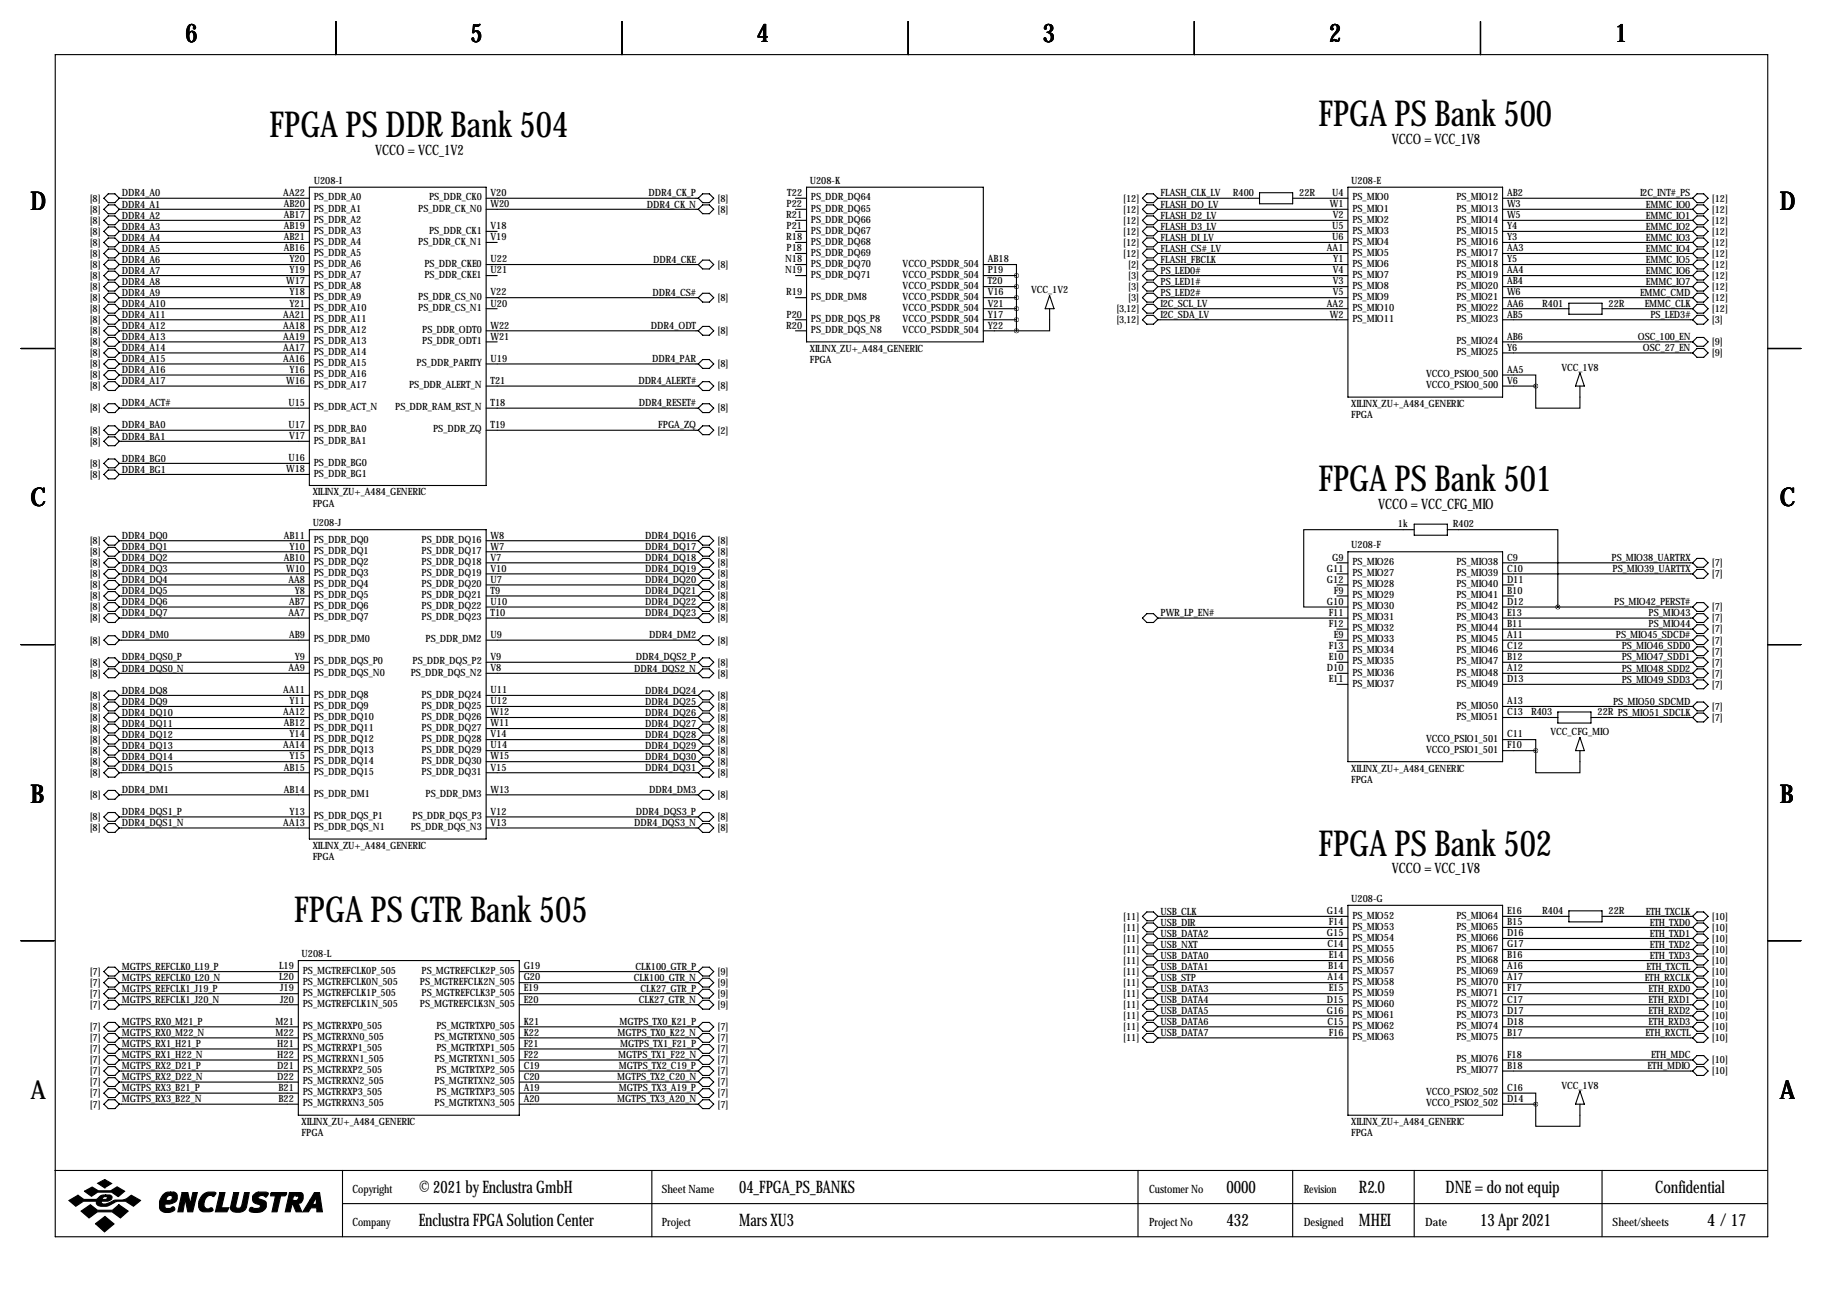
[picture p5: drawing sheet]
<svg xmlns="http://www.w3.org/2000/svg" width="419mm" height="297mm" viewBox="0 0 419 297" stroke-linecap="round" stroke-linejoin="round" font-family="sans-serif">
<defs><g id="words">
<g font-size="8.2">
<text x="303.1" y="29.1">FPGA PS Bank 500</text>
<text x="62" y="31.6">FPGA PS DDR Bank 504</text>
<text x="303.1" y="112.9">FPGA PS Bank 501</text>
<text x="303.1" y="196.7">FPGA PS Bank 502</text>
<text x="67.7" y="211.9">FPGA PS GTR Bank 505</text>
</g>
<g font-size="5.9">
<text x="42.7" y="9.8">6</text>
<text x="108.2" y="9.8">5</text>
<text x="174" y="9.8">4</text>
<text x="239.8" y="9.8">3</text>
<text x="305.6" y="9.8">2</text>
<text x="371.3" y="9.8">1</text>
<text x="7" y="48.4">D</text>
<text x="409.2" y="48.4">D</text>
<text x="7" y="116.4">C</text>
<text x="409.2" y="116.4">C</text>
<text x="7" y="184.5">B</text>
<text x="409.2" y="184.5">B</text>
<text x="7" y="252.6">A</text>
<text x="409.2" y="252.6">A</text>
</g>
<g font-size="4">
<text x="96.3" y="274.2">© 2021 by Enclustra GmbH</text>
<text x="169.9" y="274.2">04_FPGA_PS_BANKS</text>
<text x="281.9" y="274.2">0000</text>
<text x="312.4" y="274.2">R2.0</text>
<text x="332.3" y="274.2">DNE = do not equip</text>
<text x="380.5" y="274.2">Confidential</text>
<text x="96.3" y="281.8">Enclustra FPGA Solution Center</text>
<text x="169.9" y="281.8">Mars XU3</text>
<text x="281.9" y="281.8">432</text>
<text x="312.4" y="281.8">MHEI</text>
<text x="340.3" y="281.8">13 Apr 2021</text>
<text x="392.5" y="281.8">4 /17</text>
</g>
<g font-size="3.3">
<text x="86.3" y="35.7">VCCO = VCC_1V2</text>
<text x="319.9" y="33.1">VCCO = VCC_1V8</text>
<text x="316.8" y="117">VCCO = VCC_CFG_MIO</text>
<text x="319.9" y="200.8">VCCO = VCC_1V8</text>
</g>
<g font-size="2.6">
<text x="81" y="274.2">Copyright</text>
<text x="152.1" y="274.2">Sheet Name</text>
<text x="264.2" y="274.2">Customer No</text>
<text x="299.7" y="274.2">Revision</text>
<text x="81" y="281.8">Company</text>
<text x="152.1" y="281.8">Project</text>
<text x="264.2" y="281.8">Project No</text>
<text x="299.7" y="281.8">Designed</text>
<text x="327.7" y="281.8">Date</text>
<text x="370.7" y="281.8">Sheet/sheets</text>
</g>
<g font-size="2.3">
<text x="20.6" y="46.3">[8]</text>
<text x="28" y="45.2">DDR4_A0</text>
<text x="28" y="47.7">DDR4_A1</text>
<text x="65.1" y="45.1">AA22</text>
<text x="65.2" y="47.6">AB20</text>
<text x="72.1" y="46.1">PS_DDR_A0</text>
<text x="72.1" y="42.3">U208-I</text>
<text x="98.7" y="46.1">PS_DDR_CK0</text>
<text x="112.8" y="45.1">V20</text>
<text x="112.8" y="47.6">W20</text>
<text x="148.7" y="47.7">DDR4_CK_N</text>
<text x="149.1" y="45.2">DDR4_CK_P</text>
<text x="164.9" y="46.3">[8]</text>
<text x="180.8" y="47.6">P22</text>
<text x="181" y="45.1">T22</text>
<text x="186.2" y="42.3">U208-K</text>
<text x="186.4" y="46.1">PS_DDR_DQ64</text>
<text x="258.2" y="46.3">[12]</text>
<text x="266.8" y="47.7">FLASH_DO_LV</text>
<text x="266.8" y="45.2">FLASH_CLK_LV</text>
<text x="283.4" y="45.1">R400</text>
<text x="298.7" y="45.1">22R</text>
<text x="305.7" y="47.6">W1</text>
<text x="306.3" y="45.1">U4</text>
<text x="310.6" y="42.3">U208-E</text>
<text x="310.9" y="46.1">PS_MIO0</text>
<text x="334.8" y="46.1">PS_MIO12</text>
<text x="346.5" y="45.1">AB2</text>
<text x="346.5" y="47.6">W3</text>
<text x="377" y="45.2">I2C_INT#_PS</text>
<text x="378.4" y="47.7">EMMC_IO0</text>
<text x="393.5" y="46.3">[12]</text>
<text x="20.6" y="48.9">[8]</text>
<text x="20.6" y="51.4">[8]</text>
<text x="20.6" y="54">[8]</text>
<text x="28" y="50.3">DDR4_A2</text>
<text x="28" y="52.8">DDR4_A3</text>
<text x="65.2" y="50.2">AB17</text>
<text x="65.2" y="52.7">AB19</text>
<text x="72.1" y="48.6">PS_DDR_A1</text>
<text x="72.1" y="51.2">PS_DDR_A2</text>
<text x="72.1" y="53.7">PS_DDR_A3</text>
<text x="96.2" y="48.6">PS_DDR_CK_N0</text>
<text x="98.7" y="53.7">PS_DDR_CK1</text>
<text x="112.8" y="52.7">V18</text>
<text x="164.9" y="48.9">[8]</text>
<text x="180.7" y="50.2">R21</text>
<text x="180.8" y="52.7">P21</text>
<text x="186.4" y="48.6">PS_DDR_DQ65</text>
<text x="186.4" y="51.2">PS_DDR_DQ66</text>
<text x="186.4" y="53.7">PS_DDR_DQ67</text>
<text x="258.2" y="48.9">[12]</text>
<text x="258.2" y="51.4">[12]</text>
<text x="258.2" y="54">[12]</text>
<text x="266.8" y="50.3">FLASH_D2_LV</text>
<text x="266.8" y="52.8">FLASH_D3_LV</text>
<text x="306.3" y="52.7">U5</text>
<text x="306.4" y="50.2">V2</text>
<text x="310.9" y="48.6">PS_MIO1</text>
<text x="310.9" y="51.2">PS_MIO2</text>
<text x="310.9" y="53.7">PS_MIO3</text>
<text x="334.8" y="48.6">PS_MIO13</text>
<text x="334.8" y="51.2">PS_MIO14</text>
<text x="334.8" y="53.7">PS_MIO15</text>
<text x="346.5" y="50.2">W5</text>
<text x="346.5" y="52.7">Y4</text>
<text x="378.4" y="50.3">EMMC_IO1</text>
<text x="378.4" y="52.8">EMMC_IO2</text>
<text x="393.5" y="48.9">[12]</text>
<text x="393.5" y="51.4">[12]</text>
<text x="393.5" y="54">[12]</text>
<text x="20.6" y="56.5">[8]</text>
<text x="20.6" y="59">[8]</text>
<text x="28" y="55.3">DDR4_A4</text>
<text x="28" y="57.9">DDR4_A5</text>
<text x="65.2" y="55.2">AB21</text>
<text x="65.2" y="57.8">AB16</text>
<text x="72.1" y="56.3">PS_DDR_A4</text>
<text x="72.1" y="58.8">PS_DDR_A5</text>
<text x="96.2" y="56.3">PS_DDR_CK_N1</text>
<text x="112.8" y="55.2">V19</text>
<text x="180.7" y="55.2">R18</text>
<text x="180.8" y="57.8">P18</text>
<text x="186.4" y="56.3">PS_DDR_DQ68</text>
<text x="186.4" y="58.8">PS_DDR_DQ69</text>
<text x="258.2" y="56.5">[12]</text>
<text x="258.2" y="59">[12]</text>
<text x="266.8" y="55.3">FLASH_DI_LV</text>
<text x="266.8" y="57.9">FLASH_CS#_LV</text>
<text x="305.1" y="57.8">AA1</text>
<text x="306.3" y="55.2">U6</text>
<text x="310.9" y="56.3">PS_MIO4</text>
<text x="310.9" y="58.8">PS_MIO5</text>
<text x="334.8" y="56.3">PS_MIO16</text>
<text x="334.8" y="58.8">PS_MIO17</text>
<text x="346.5" y="55.2">Y3</text>
<text x="346.5" y="57.8">AA3</text>
<text x="378.4" y="55.3">EMMC_IO3</text>
<text x="378.4" y="57.9">EMMC_IO4</text>
<text x="393.5" y="56.5">[12]</text>
<text x="393.5" y="59">[12]</text>
<text x="20.6" y="61.6">[8]</text>
<text x="20.6" y="64.1">[8]</text>
<text x="28" y="60.4">DDR4_A6</text>
<text x="28" y="63">DDR4_A7</text>
<text x="28" y="65.5">DDR4_A8</text>
<text x="65.8" y="65.4">W17</text>
<text x="66.5" y="60.3">Y20</text>
<text x="66.5" y="62.9">Y19</text>
<text x="72.1" y="61.3">PS_DDR_A6</text>
<text x="72.1" y="63.9">PS_DDR_A7</text>
<text x="97.6" y="61.3">PS_DDR_CKE0</text>
<text x="97.6" y="63.9">PS_DDR_CKE1</text>
<text x="112.8" y="60.3">U22</text>
<text x="112.8" y="62.9">U21</text>
<text x="150.2" y="60.4">DDR4_CKE</text>
<text x="164.9" y="61.6">[8]</text>
<text x="180.5" y="60.3">N18</text>
<text x="180.5" y="62.9">N19</text>
<text x="186.4" y="61.3">PS_DDR_DQ70</text>
<text x="186.4" y="63.9">PS_DDR_DQ71</text>
<text x="207.5" y="61.3">VCCO_PSDDR_504</text>
<text x="207.5" y="63.9">VCCO_PSDDR_504</text>
<text x="227.1" y="60.3">AB18</text>
<text x="227.1" y="62.9">P19</text>
<text x="227.1" y="65.4">T20</text>
<text x="259.4" y="61.6">[2]</text>
<text x="259.4" y="64.1">[3]</text>
<text x="266.8" y="60.4">FLASH_FBCLK</text>
<text x="266.8" y="63">PS_LED0#</text>
<text x="266.8" y="65.5">PS_LED1#</text>
<text x="306.4" y="62.9">V4</text>
<text x="306.4" y="65.4">V3</text>
<text x="306.5" y="60.3">Y1</text>
<text x="310.9" y="61.3">PS_MIO6</text>
<text x="310.9" y="63.9">PS_MIO7</text>
<text x="334.8" y="61.3">PS_MIO18</text>
<text x="334.8" y="63.9">PS_MIO19</text>
<text x="346.5" y="60.3">Y5</text>
<text x="346.5" y="62.9">AA4</text>
<text x="346.5" y="65.4">AB4</text>
<text x="378.4" y="60.4">EMMC_IO5</text>
<text x="378.4" y="63">EMMC_IO6</text>
<text x="378.4" y="65.5">EMMC_IO7</text>
<text x="393.5" y="61.6">[12]</text>
<text x="393.5" y="64.1">[12]</text>
<text x="20.6" y="66.7">[8]</text>
<text x="20.6" y="69.2">[8]</text>
<text x="20.6" y="71.7">[8]</text>
<text x="28" y="68">DDR4_A9</text>
<text x="28" y="70.6">DDR4_A10</text>
<text x="66.5" y="67.9">Y18</text>
<text x="66.5" y="70.5">Y21</text>
<text x="72.1" y="66.4">PS_DDR_A8</text>
<text x="72.1" y="69">PS_DDR_A9</text>
<text x="72.1" y="71.5">PS_DDR_A10</text>
<text x="96.2" y="69">PS_DDR_CS_N0</text>
<text x="96.2" y="71.5">PS_DDR_CS_N1</text>
<text x="112.8" y="67.9">V22</text>
<text x="112.8" y="70.5">U20</text>
<text x="150" y="68">DDR4_CS#</text>
<text x="164.9" y="69.2">[8]</text>
<text x="180.7" y="67.9">R19</text>
<text x="186.4" y="69">PS_DDR_DM8</text>
<text x="207.5" y="66.4">VCCO_PSDDR_504</text>
<text x="207.5" y="69">VCCO_PSDDR_504</text>
<text x="207.5" y="71.5">VCCO_PSDDR_504</text>
<text x="227.1" y="67.9">V16</text>
<text x="227.1" y="70.5">V21</text>
<text x="237" y="67.4">VCC_1V2</text>
<text x="256.6" y="71.7">[3,12]</text>
<text x="259.4" y="66.7">[3]</text>
<text x="259.4" y="69.2">[3]</text>
<text x="266.8" y="68">PS_LED2#</text>
<text x="266.8" y="70.6">I2C_SCL_LV</text>
<text x="305.1" y="70.5">AA2</text>
<text x="306.4" y="67.9">V5</text>
<text x="310.9" y="66.4">PS_MIO8</text>
<text x="310.9" y="69">PS_MIO9</text>
<text x="310.9" y="71.5">PS_MIO10</text>
<text x="334.8" y="66.4">PS_MIO20</text>
<text x="334.8" y="69">PS_MIO21</text>
<text x="334.8" y="71.5">PS_MIO22</text>
<text x="346.5" y="67.9">W6</text>
<text x="346.5" y="70.5">AA6</text>
<text x="354.5" y="70.5">R401</text>
<text x="369.8" y="70.5">22R</text>
<text x="377" y="68">EMMC_CMD</text>
<text x="378.1" y="70.6">EMMC_CLK</text>
<text x="393.5" y="66.7">[12]</text>
<text x="393.5" y="69.2">[12]</text>
<text x="393.5" y="71.7">[12]</text>
<text x="20.6" y="74.3">[8]</text>
<text x="20.6" y="76.8">[8]</text>
<text x="28" y="73.1">DDR4_A11</text>
<text x="28" y="75.7">DDR4_A12</text>
<text x="65.1" y="73">AA21</text>
<text x="65.1" y="75.6">AA18</text>
<text x="72.1" y="74">PS_DDR_A11</text>
<text x="72.1" y="76.6">PS_DDR_A12</text>
<text x="97.1" y="76.6">PS_DDR_ODT0</text>
<text x="112.8" y="75.6">W22</text>
<text x="149.7" y="75.7">DDR4_ODT</text>
<text x="164.9" y="76.8">[8]</text>
<text x="180.7" y="75.6">R20</text>
<text x="180.8" y="73">P20</text>
<text x="186.4" y="74">PS_DDR_DQS_P8</text>
<text x="186.4" y="76.6">PS_DDR_DQS_N8</text>
<text x="207.5" y="74">VCCO_PSDDR_504</text>
<text x="207.5" y="76.6">VCCO_PSDDR_504</text>
<text x="227.1" y="73">Y17</text>
<text x="227.1" y="75.6">Y22</text>
<text x="256.6" y="74.3">[3,12]</text>
<text x="266.8" y="73.1">I2C_SDA_LV</text>
<text x="305.7" y="73">W2</text>
<text x="310.9" y="74">PS_MIO11</text>
<text x="334.8" y="74">PS_MIO23</text>
<text x="346.5" y="73">AB5</text>
<text x="379.4" y="73.1">PS_LED3#</text>
<text x="393.5" y="74.3">[3]</text>
<text x="20.6" y="79.4">[8]</text>
<text x="20.6" y="81.9">[8]</text>
<text x="28" y="78.2">DDR4_A13</text>
<text x="28" y="80.7">DDR4_A14</text>
<text x="28" y="83.3">DDR4_A15</text>
<text x="65.1" y="78.1">AA19</text>
<text x="65.1" y="80.6">AA17</text>
<text x="65.1" y="83.2">AA16</text>
<text x="72.1" y="79.1">PS_DDR_A13</text>
<text x="72.1" y="81.7">PS_DDR_A14</text>
<text x="97.1" y="79.1">PS_DDR_ODT1</text>
<text x="112.8" y="78.1">W21</text>
<text x="112.8" y="83.2">U19</text>
<text x="149.9" y="83.3">DDR4_PAR</text>
<text x="186.2" y="80.9">XILINX_ZU+_A484_GENERIC</text>
<text x="186.2" y="83.4">FPGA</text>
<text x="334.8" y="79.1">PS_MIO24</text>
<text x="334.8" y="81.7">PS_MIO25</text>
<text x="346.5" y="78.1">AB6</text>
<text x="346.5" y="80.6">Y6</text>
<text x="376.5" y="78.2">OSC_100_EN</text>
<text x="377.7" y="80.7">OSC_27_EN</text>
<text x="393.5" y="79.4">[9]</text>
<text x="393.5" y="81.9">[9]</text>
<text x="20.6" y="84.4">[8]</text>
<text x="20.6" y="87">[8]</text>
<text x="20.6" y="89.5">[8]</text>
<text x="28" y="85.8">DDR4_A16</text>
<text x="28" y="88.4">DDR4_A17</text>
<text x="65.8" y="88.3">W16</text>
<text x="66.5" y="85.7">Y16</text>
<text x="72.1" y="84.2">PS_DDR_A15</text>
<text x="72.1" y="86.7">PS_DDR_A16</text>
<text x="72.1" y="89.3">PS_DDR_A17</text>
<text x="94" y="89.3">PS_DDR_ALERT_N</text>
<text x="95.8" y="84.2">PS_DDR_PARITY</text>
<text x="112.8" y="88.3">T21</text>
<text x="146.8" y="88.4">DDR4_ALERT#</text>
<text x="164.9" y="84.4">[8]</text>
<text x="164.9" y="89.5">[8]</text>
<text x="327.9" y="86.7">VCCO_PSIO0_500</text>
<text x="327.9" y="89.3">VCCO_PSIO0_500</text>
<text x="346.5" y="85.7">AA5</text>
<text x="346.5" y="88.3">V6</text>
<text x="359" y="85.2">VCC_1V8</text>
<text x="20.6" y="94.6">[8]</text>
<text x="28" y="93.4">DDR4_ACT#</text>
<text x="66.3" y="93.3">U15</text>
<text x="72.1" y="94.4">PS_DDR_ACT_N</text>
<text x="90.9" y="94.4">PS_DDR_RAM_RST_N</text>
<text x="112.8" y="93.3">T18</text>
<text x="146.9" y="93.4">DDR4_RESET#</text>
<text x="164.9" y="94.6">[8]</text>
<text x="310.6" y="93.6">XILINX_ZU+_A484_GENERIC</text>
<text x="20.6" y="99.7">[8]</text>
<text x="28" y="98.5">DDR4_BA0</text>
<text x="28" y="101.1">DDR4_BA1</text>
<text x="66.3" y="98.4">U17</text>
<text x="66.4" y="101">V17</text>
<text x="72.1" y="99.4">PS_DDR_BA0</text>
<text x="72.1" y="102">PS_DDR_BA1</text>
<text x="99.6" y="99.4">PS_DDR_ZQ</text>
<text x="112.8" y="98.4">T19</text>
<text x="151.3" y="98.5">FPGA_ZQ</text>
<text x="164.9" y="99.7">[2]</text>
<text x="310.6" y="96.1">FPGA</text>
<text x="20.6" y="102.2">[8]</text>
<text x="20.6" y="107.3">[8]</text>
<text x="28" y="106.1">DDR4_BG0</text>
<text x="66.3" y="106">U16</text>
<text x="72.1" y="107.1">PS_DDR_BG0</text>
<text x="20.6" y="109.8">[8]</text>
<text x="28" y="108.7">DDR4_BG1</text>
<text x="65.8" y="108.6">W18</text>
<text x="71.9" y="113.9">XILINX_ZU+_A484_GENERIC</text>
<text x="72.1" y="109.6">PS_DDR_BG1</text>
<text x="71.9" y="116.5">FPGA</text>
<text x="20.6" y="125.1">[8]</text>
<text x="28" y="123.9">DDR4_DQ0</text>
<text x="65.2" y="123.8">AB11</text>
<text x="71.9" y="121">U208-J</text>
<text x="72.1" y="124.8">PS_DDR_DQ0</text>
<text x="96.9" y="124.8">PS_DDR_DQ16</text>
<text x="112.8" y="123.8">W8</text>
<text x="148.3" y="123.9">DDR4_DQ16</text>
<text x="164.9" y="125.1">[8]</text>
<text x="321.4" y="121.3">1k</text>
<text x="334" y="121.3">R402</text>
<text x="20.6" y="127.6">[8]</text>
<text x="20.6" y="130.2">[8]</text>
<text x="28" y="126.5">DDR4_DQ1</text>
<text x="28" y="129">DDR4_DQ2</text>
<text x="28" y="131.5">DDR4_DQ3</text>
<text x="65.2" y="128.9">AB10</text>
<text x="65.8" y="131.4">W10</text>
<text x="66.5" y="126.4">Y10</text>
<text x="72.1" y="127.4">PS_DDR_DQ1</text>
<text x="72.1" y="129.9">PS_DDR_DQ2</text>
<text x="96.9" y="127.4">PS_DDR_DQ17</text>
<text x="96.9" y="129.9">PS_DDR_DQ18</text>
<text x="112.8" y="126.4">W7</text>
<text x="112.8" y="128.9">V7</text>
<text x="112.8" y="131.4">V10</text>
<text x="148.3" y="126.5">DDR4_DQ17</text>
<text x="148.3" y="129">DDR4_DQ18</text>
<text x="148.3" y="131.5">DDR4_DQ19</text>
<text x="164.9" y="127.6">[8]</text>
<text x="164.9" y="130.2">[8]</text>
<text x="305.1" y="131.4">G11</text>
<text x="306.3" y="128.9">G9</text>
<text x="310.6" y="126.1">U208-F</text>
<text x="310.9" y="129.9">PS_MIO26</text>
<text x="334.8" y="129.9">PS_MIO38</text>
<text x="346.5" y="128.9">C9</text>
<text x="346.5" y="131.4">C10</text>
<text x="370.5" y="129">PS_MIO38_UARTRX</text>
<text x="370.7" y="131.5">PS_MIO39_UARTTX</text>
<text x="393.5" y="130.2">[7]</text>
<text x="20.6" y="132.7">[8]</text>
<text x="20.6" y="135.2">[8]</text>
<text x="20.6" y="137.8">[8]</text>
<text x="28" y="134.1">DDR4_DQ4</text>
<text x="28" y="136.6">DDR4_DQ5</text>
<text x="66.3" y="134">AA8</text>
<text x="67.8" y="136.5">Y8</text>
<text x="72.1" y="132.5">PS_DDR_DQ3</text>
<text x="72.1" y="135">PS_DDR_DQ4</text>
<text x="72.1" y="137.5">PS_DDR_DQ5</text>
<text x="96.9" y="132.5">PS_DDR_DQ19</text>
<text x="96.9" y="135">PS_DDR_DQ20</text>
<text x="96.9" y="137.5">PS_DDR_DQ21</text>
<text x="112.8" y="134">U7</text>
<text x="112.8" y="136.5">T9</text>
<text x="148.3" y="134.1">DDR4_DQ20</text>
<text x="148.3" y="136.6">DDR4_DQ21</text>
<text x="164.9" y="132.7">[8]</text>
<text x="164.9" y="135.2">[8]</text>
<text x="164.9" y="137.8">[8]</text>
<text x="305.1" y="134">G12</text>
<text x="306.6" y="136.5">F9</text>
<text x="310.9" y="132.5">PS_MIO27</text>
<text x="310.9" y="135">PS_MIO28</text>
<text x="310.9" y="137.5">PS_MIO29</text>
<text x="334.8" y="132.5">PS_MIO39</text>
<text x="334.8" y="135">PS_MIO40</text>
<text x="334.8" y="137.5">PS_MIO41</text>
<text x="346.5" y="134">D11</text>
<text x="346.5" y="136.5">B10</text>
<text x="393.5" y="132.7">[7]</text>
<text x="20.6" y="140.3">[8]</text>
<text x="20.6" y="142.9">[8]</text>
<text x="28" y="139.2">DDR4_DQ6</text>
<text x="28" y="141.7">DDR4_DQ7</text>
<text x="66.3" y="141.6">AA7</text>
<text x="66.4" y="139.1">AB7</text>
<text x="72.1" y="140.1">PS_DDR_DQ6</text>
<text x="72.1" y="142.6">PS_DDR_DQ7</text>
<text x="96.9" y="140.1">PS_DDR_DQ22</text>
<text x="96.9" y="142.6">PS_DDR_DQ23</text>
<text x="112.8" y="139.1">U10</text>
<text x="112.8" y="141.6">T10</text>
<text x="148.3" y="139.2">DDR4_DQ22</text>
<text x="148.3" y="141.7">DDR4_DQ23</text>
<text x="164.9" y="140.3">[8]</text>
<text x="164.9" y="142.9">[8]</text>
<text x="266.8" y="141.7">PWR_LP_EN#</text>
<text x="305.1" y="139.1">G10</text>
<text x="305.5" y="141.6">F11</text>
<text x="310.9" y="140.1">PS_MIO30</text>
<text x="310.9" y="142.6">PS_MIO31</text>
<text x="334.8" y="140.1">PS_MIO42</text>
<text x="334.8" y="142.6">PS_MIO43</text>
<text x="346.5" y="139.1">D12</text>
<text x="346.5" y="141.6">E13</text>
<text x="371.1" y="139.2">PS_MIO42_PERST#</text>
<text x="379" y="141.7">PS_MIO43</text>
<text x="393.5" y="140.3">[7]</text>
<text x="393.5" y="142.9">[7]</text>
<text x="20.6" y="147.9">[8]</text>
<text x="28" y="146.8">DDR4_DM0</text>
<text x="66.4" y="146.7">AB9</text>
<text x="72.1" y="147.7">PS_DDR_DM0</text>
<text x="97.8" y="147.7">PS_DDR_DM2</text>
<text x="112.8" y="146.7">U9</text>
<text x="149.3" y="146.8">DDR4_DM2</text>
<text x="164.9" y="147.9">[8]</text>
<text x="305.5" y="144.1">F12</text>
<text x="305.5" y="149.2">F13</text>
<text x="306.6" y="146.7">E9</text>
<text x="310.9" y="145.2">PS_MIO32</text>
<text x="310.9" y="147.7">PS_MIO33</text>
<text x="334.8" y="145.2">PS_MIO44</text>
<text x="334.8" y="147.7">PS_MIO45</text>
<text x="346.5" y="144.1">B11</text>
<text x="346.5" y="146.7">A11</text>
<text x="346.5" y="149.2">C12</text>
<text x="371.5" y="146.8">PS_MIO45_SDCD#</text>
<text x="372.8" y="149.3">PS_MIO46_SDD0</text>
<text x="379" y="144.2">PS_MIO44</text>
<text x="393.5" y="145.4">[7]</text>
<text x="393.5" y="147.9">[7]</text>
<text x="20.6" y="153">[8]</text>
<text x="20.6" y="155.6">[8]</text>
<text x="28" y="151.9">DDR4_DQS0_P</text>
<text x="28" y="154.4">DDR4_DQS0_N</text>
<text x="66.3" y="154.3">AA9</text>
<text x="67.8" y="151.8">Y9</text>
<text x="72.1" y="152.8">PS_DDR_DQS_P0</text>
<text x="72.1" y="155.3">PS_DDR_DQS_N0</text>
<text x="94.4" y="155.3">PS_DDR_DQS_N2</text>
<text x="94.8" y="152.8">PS_DDR_DQS_P2</text>
<text x="112.8" y="151.8">V9</text>
<text x="112.8" y="154.3">V8</text>
<text x="145.8" y="154.4">DDR4_DQS2_N</text>
<text x="146.2" y="151.9">DDR4_DQS2_P</text>
<text x="164.9" y="153">[8]</text>
<text x="164.9" y="155.6">[8]</text>
<text x="305.1" y="154.3">D10</text>
<text x="305.5" y="151.8">E10</text>
<text x="310.9" y="150.2">PS_MIO34</text>
<text x="310.9" y="152.8">PS_MIO35</text>
<text x="310.9" y="155.3">PS_MIO36</text>
<text x="334.8" y="150.2">PS_MIO46</text>
<text x="334.8" y="152.8">PS_MIO47</text>
<text x="334.8" y="155.3">PS_MIO48</text>
<text x="346.5" y="151.8">B12</text>
<text x="346.5" y="154.3">A12</text>
<text x="372.8" y="151.9">PS_MIO47_SDD1</text>
<text x="372.8" y="154.4">PS_MIO48_SDD2</text>
<text x="393.5" y="150.5">[7]</text>
<text x="393.5" y="153">[7]</text>
<text x="393.5" y="155.6">[7]</text>
<text x="20.6" y="160.6">[8]</text>
<text x="28" y="159.5">DDR4_DQ8</text>
<text x="65.1" y="159.4">AA11</text>
<text x="66.5" y="161.9">Y11</text>
<text x="72.1" y="160.4">PS_DDR_DQ8</text>
<text x="96.9" y="160.4">PS_DDR_DQ24</text>
<text x="112.8" y="159.4">U11</text>
<text x="112.8" y="161.9">U12</text>
<text x="148.3" y="159.5">DDR4_DQ24</text>
<text x="164.9" y="160.6">[8]</text>
<text x="305.5" y="156.8">E11</text>
<text x="310.9" y="157.9">PS_MIO37</text>
<text x="334.8" y="157.9">PS_MIO49</text>
<text x="346.5" y="156.8">D13</text>
<text x="346.5" y="161.9">A13</text>
<text x="372.8" y="156.9">PS_MIO49_SDD3</text>
<text x="393.5" y="158.1">[7]</text>
<text x="20.6" y="163.2">[8]</text>
<text x="20.6" y="165.7">[8]</text>
<text x="28" y="162">DDR4_DQ9</text>
<text x="28" y="164.6">DDR4_DQ10</text>
<text x="28" y="167.1">DDR4_DQ11</text>
<text x="65.1" y="164.5">AA12</text>
<text x="65.2" y="167">AB12</text>
<text x="72.1" y="162.9">PS_DDR_DQ9</text>
<text x="72.1" y="165.5">PS_DDR_DQ10</text>
<text x="96.9" y="162.9">PS_DDR_DQ25</text>
<text x="96.9" y="165.5">PS_DDR_DQ26</text>
<text x="112.8" y="164.5">W12</text>
<text x="112.8" y="167">W11</text>
<text x="148.3" y="162">DDR4_DQ25</text>
<text x="148.3" y="164.6">DDR4_DQ26</text>
<text x="148.3" y="167.1">DDR4_DQ27</text>
<text x="164.9" y="163.2">[8]</text>
<text x="164.9" y="165.7">[8]</text>
<text x="334.8" y="162.9">PS_MIO50</text>
<text x="334.8" y="165.5">PS_MIO51</text>
<text x="346.5" y="164.5">C13 R403</text>
<text x="367.3" y="164.5">22R PS_MIO51_SDCLK</text>
<text x="370.8" y="162">PS_MIO50_SDCMD</text>
<text x="393.5" y="163.2">[7]</text>
<text x="393.5" y="165.7">[7]</text>
<text x="20.6" y="168.3">[8]</text>
<text x="20.6" y="170.8">[8]</text>
<text x="20.6" y="173.3">[8]</text>
<text x="28" y="169.6">DDR4_DQ12</text>
<text x="28" y="172.2">DDR4_DQ13</text>
<text x="65.1" y="172.1">AA14</text>
<text x="66.5" y="169.5">Y14</text>
<text x="72.1" y="168">PS_DDR_DQ11</text>
<text x="72.1" y="170.6">PS_DDR_DQ12</text>
<text x="72.1" y="173.1">PS_DDR_DQ13</text>
<text x="96.9" y="168">PS_DDR_DQ27</text>
<text x="96.9" y="170.6">PS_DDR_DQ28</text>
<text x="96.9" y="173.1">PS_DDR_DQ29</text>
<text x="112.8" y="169.5">V14</text>
<text x="112.8" y="172.1">U14</text>
<text x="148.3" y="169.6">DDR4_DQ28</text>
<text x="148.3" y="172.2">DDR4_DQ29</text>
<text x="164.9" y="168.3">[8]</text>
<text x="164.9" y="170.8">[8]</text>
<text x="164.9" y="173.3">[8]</text>
<text x="327.9" y="170.6">VCCO_PSIO1_501</text>
<text x="327.9" y="173.1">VCCO_PSIO1_501</text>
<text x="346.5" y="169.5">C11</text>
<text x="346.5" y="172.1">F10</text>
<text x="356.4" y="169">VCC_CFG_MIO</text>
<text x="20.6" y="175.9">[8]</text>
<text x="20.6" y="178.4">[8]</text>
<text x="28" y="174.7">DDR4_DQ14</text>
<text x="28" y="177.3">DDR4_DQ15</text>
<text x="65.2" y="177.2">AB15</text>
<text x="66.5" y="174.6">Y15</text>
<text x="72.1" y="175.6">PS_DDR_DQ14</text>
<text x="72.1" y="178.2">PS_DDR_DQ15</text>
<text x="96.9" y="175.6">PS_DDR_DQ30</text>
<text x="96.9" y="178.2">PS_DDR_DQ31</text>
<text x="112.8" y="174.6">W15</text>
<text x="112.8" y="177.2">V15</text>
<text x="148.3" y="174.7">DDR4_DQ30</text>
<text x="148.3" y="177.3">DDR4_DQ31</text>
<text x="164.9" y="175.9">[8]</text>
<text x="164.9" y="178.4">[8]</text>
<text x="310.6" y="177.4">XILINX_ZU+_A484_GENERIC</text>
<text x="310.6" y="180">FPGA</text>
<text x="20.6" y="183.5">[8]</text>
<text x="28" y="182.3">DDR4_DM1</text>
<text x="65.2" y="182.2">AB14</text>
<text x="72.1" y="183.3">PS_DDR_DM1</text>
<text x="97.8" y="183.3">PS_DDR_DM3</text>
<text x="112.8" y="182.2">W13</text>
<text x="149.3" y="182.3">DDR4_DM3</text>
<text x="164.9" y="183.5">[8]</text>
<text x="20.6" y="188.6">[8]</text>
<text x="20.6" y="191.1">[8]</text>
<text x="28" y="187.4">DDR4_DQS1_P</text>
<text x="28" y="190">DDR4_DQS1_N</text>
<text x="65.1" y="189.9">AA13</text>
<text x="66.5" y="187.3">Y13</text>
<text x="72.1" y="188.3">PS_DDR_DQS_P1</text>
<text x="72.1" y="190.9">PS_DDR_DQS_N1</text>
<text x="94.4" y="190.9">PS_DDR_DQS_N3</text>
<text x="94.8" y="188.3">PS_DDR_DQS_P3</text>
<text x="112.8" y="187.3">V12</text>
<text x="112.8" y="189.9">V13</text>
<text x="145.8" y="190">DDR4_DQS3_N</text>
<text x="146.2" y="187.4">DDR4_DQS3_P</text>
<text x="164.9" y="188.6">[8]</text>
<text x="164.9" y="191.1">[8]</text>
<text x="71.9" y="195.2">XILINX_ZU+_A484_GENERIC</text>
<text x="71.9" y="197.7">FPGA</text>
<text x="310.6" y="207.4">U208-G</text>
<text x="258.2" y="211.4">[11]</text>
<text x="258.2" y="214">[11]</text>
<text x="266.8" y="210.3">USB_CLK</text>
<text x="266.8" y="212.8">USB_DIR</text>
<text x="266.8" y="215.4">USB_DATA2</text>
<text x="305.1" y="210.2">G14</text>
<text x="305.1" y="215.3">G15</text>
<text x="305.5" y="212.7">F14</text>
<text x="310.9" y="211.2">PS_MIO52</text>
<text x="310.9" y="213.7">PS_MIO53</text>
<text x="334.8" y="211.2">PS_MIO64</text>
<text x="334.8" y="213.7">PS_MIO65</text>
<text x="346.5" y="210.2">E16</text>
<text x="346.5" y="212.7">B15</text>
<text x="346.5" y="215.3">D16</text>
<text x="354.5" y="210.2">R404</text>
<text x="369.8" y="210.2">22R</text>
<text x="378.4" y="210.3">ETH_TXCLK</text>
<text x="379.3" y="212.8">ETH_TXD0</text>
<text x="379.3" y="215.4">ETH_TXD1</text>
<text x="393.5" y="214">[10]</text>
<text x="393.5" y="211.4">[10]</text>
<text x="69.3" y="220.1">U208-L</text>
<text x="258.2" y="216.5">[11]</text>
<text x="258.2" y="219.1">[11]</text>
<text x="258.2" y="221.6">[11]</text>
<text x="266.8" y="217.9">USB_NXT</text>
<text x="266.8" y="220.4">USB_DATA0</text>
<text x="305.2" y="217.8">C14</text>
<text x="305.5" y="220.3">E14</text>
<text x="310.9" y="216.3">PS_MIO54</text>
<text x="310.9" y="218.8">PS_MIO55</text>
<text x="310.9" y="221.4">PS_MIO56</text>
<text x="334.8" y="216.3">PS_MIO66</text>
<text x="334.8" y="218.8">PS_MIO67</text>
<text x="334.8" y="221.4">PS_MIO68</text>
<text x="346.5" y="217.8">G17</text>
<text x="346.5" y="220.3">B16</text>
<text x="379.3" y="217.9">ETH_TXD2</text>
<text x="379.3" y="220.4">ETH_TXD3</text>
<text x="393.5" y="216.5">[10]</text>
<text x="393.5" y="219.1">[10]</text>
<text x="393.5" y="221.6">[10]</text>
<text x="20.6" y="224.1">[7]</text>
<text x="20.6" y="226.7">[7]</text>
<text x="28" y="223">MGTPS_REFCLK0_L19_P</text>
<text x="28" y="225.5">MGTPS_REFCLK0_L20_N</text>
<text x="64.2" y="222.9">L19</text>
<text x="64.2" y="225.4">L20</text>
<text x="64.4" y="228">J19</text>
<text x="69.6" y="223.9">PS_MGTREFCLK0P_505</text>
<text x="69.6" y="226.4">PS_MGTREFCLK0N_505</text>
<text x="96.5" y="226.4">PS_MGTREFCLK2N_505</text>
<text x="96.9" y="223.9">PS_MGTREFCLK2P_505</text>
<text x="120.4" y="222.9">G19</text>
<text x="120.4" y="225.4">G20</text>
<text x="120.4" y="228">E19</text>
<text x="145.7" y="225.5">CLK100_GTR_N</text>
<text x="146.1" y="223">CLK100_GTR_P</text>
<text x="164.9" y="224.1">[9]</text>
<text x="164.9" y="226.7">[9]</text>
<text x="258.2" y="224.1">[11]</text>
<text x="258.2" y="226.7">[11]</text>
<text x="266.8" y="223">USB_DATA1</text>
<text x="266.8" y="225.5">USB_STP</text>
<text x="305.2" y="225.4">A14</text>
<text x="305.3" y="222.9">B14</text>
<text x="305.5" y="228">E15</text>
<text x="310.9" y="223.9">PS_MIO57</text>
<text x="310.9" y="226.4">PS_MIO58</text>
<text x="334.8" y="223.9">PS_MIO69</text>
<text x="334.8" y="226.4">PS_MIO70</text>
<text x="346.5" y="222.9">A16</text>
<text x="346.5" y="225.4">A17</text>
<text x="346.5" y="228">F17</text>
<text x="378.1" y="225.5">ETH_RXCLK</text>
<text x="378.5" y="223">ETH_TXCTL</text>
<text x="393.5" y="224.1">[10]</text>
<text x="393.5" y="226.7">[10]</text>
<text x="20.6" y="229.2">[7]</text>
<text x="20.6" y="231.8">[7]</text>
<text x="28" y="228.1">MGTPS_REFCLK1_J19_P</text>
<text x="28" y="230.6">MGTPS_REFCLK1_J20_N</text>
<text x="64.4" y="230.5">J20</text>
<text x="69.6" y="229">PS_MGTREFCLK1P_505</text>
<text x="69.6" y="231.5">PS_MGTREFCLK1N_505</text>
<text x="96.5" y="231.5">PS_MGTREFCLK3N_505</text>
<text x="96.9" y="229">PS_MGTREFCLK3P_505</text>
<text x="120.4" y="230.5">E20</text>
<text x="146.9" y="230.6">CLK27_GTR_N</text>
<text x="147.3" y="228.1">CLK27_GTR_P</text>
<text x="164.9" y="229.2">[9]</text>
<text x="164.9" y="231.8">[9]</text>
<text x="258.2" y="229.2">[11]</text>
<text x="258.2" y="231.8">[11]</text>
<text x="266.8" y="228.1">USB_DATA3</text>
<text x="266.8" y="230.6">USB_DATA4</text>
<text x="266.8" y="233.1">USB_DATA5</text>
<text x="305.1" y="230.5">D15</text>
<text x="305.1" y="233">G16</text>
<text x="310.9" y="229">PS_MIO59</text>
<text x="310.9" y="231.5">PS_MIO60</text>
<text x="334.8" y="229">PS_MIO71</text>
<text x="334.8" y="231.5">PS_MIO72</text>
<text x="346.5" y="230.5">C17</text>
<text x="346.5" y="233">D17</text>
<text x="379" y="228.1">ETH_RXD0</text>
<text x="379" y="230.6">ETH_RXD1</text>
<text x="379" y="233.1">ETH_RXD2</text>
<text x="393.5" y="229.2">[10]</text>
<text x="393.5" y="231.8">[10]</text>
<text x="20.6" y="236.8">[7]</text>
<text x="20.6" y="239.4">[7]</text>
<text x="28" y="235.7">MGTPS_RX0_M21_P</text>
<text x="28" y="238.2">MGTPS_RX0_M22_N</text>
<text x="63.3" y="235.6">M21</text>
<text x="63.3" y="238.1">M22</text>
<text x="69.6" y="236.6">PS_MGTRRXP0_505</text>
<text x="69.6" y="239.1">PS_MGTRRXN0_505</text>
<text x="99.9" y="239.1">PS_MGTRTXN0_505</text>
<text x="100.3" y="236.6">PS_MGTRTXP0_505</text>
<text x="120.4" y="235.6">K21</text>
<text x="120.4" y="238.1">K22</text>
<text x="142" y="238.2">MGTPS_TX0_K22_N</text>
<text x="142.4" y="235.7">MGTPS_TX0_K21_P</text>
<text x="164.9" y="236.8">[7]</text>
<text x="164.9" y="239.4">[7]</text>
<text x="258.2" y="234.3">[11]</text>
<text x="258.2" y="236.8">[11]</text>
<text x="258.2" y="239.4">[11]</text>
<text x="266.8" y="235.7">USB_DATA6</text>
<text x="266.8" y="238.2">USB_DATA7</text>
<text x="305.2" y="235.6">C15</text>
<text x="305.5" y="238.1">F16</text>
<text x="310.9" y="234.1">PS_MIO61</text>
<text x="310.9" y="236.6">PS_MIO62</text>
<text x="310.9" y="239.1">PS_MIO63</text>
<text x="334.8" y="234.1">PS_MIO73</text>
<text x="334.8" y="236.6">PS_MIO74</text>
<text x="334.8" y="239.1">PS_MIO75</text>
<text x="346.5" y="235.6">D18</text>
<text x="346.5" y="238.1">B17</text>
<text x="378.3" y="238.2">ETH_RXCTL</text>
<text x="379" y="235.7">ETH_RXD3</text>
<text x="393.5" y="234.3">[10]</text>
<text x="393.5" y="236.8">[10]</text>
<text x="393.5" y="239.4">[10]</text>
<text x="20.6" y="241.9">[7]</text>
<text x="20.6" y="244.5">[7]</text>
<text x="28" y="240.8">MGTPS_RX1_H21_P</text>
<text x="28" y="243.3">MGTPS_RX1_H22_N</text>
<text x="28" y="245.8">MGTPS_RX2_D21_P</text>
<text x="63.8" y="240.7">H21</text>
<text x="63.8" y="243.2">H22</text>
<text x="63.8" y="245.7">D21</text>
<text x="69.6" y="241.7">PS_MGTRRXP1_505</text>
<text x="69.6" y="244.2">PS_MGTRRXN1_505</text>
<text x="99.9" y="244.2">PS_MGTRTXN1_505</text>
<text x="100.3" y="241.7">PS_MGTRTXP1_505</text>
<text x="120.4" y="240.7">F21</text>
<text x="120.4" y="243.2">F22</text>
<text x="120.4" y="245.7">C19</text>
<text x="142.1" y="243.3">MGTPS_TX1_F22_N</text>
<text x="142.2" y="245.8">MGTPS_TX2_C19_P</text>
<text x="142.5" y="240.8">MGTPS_TX1_F21_P</text>
<text x="164.9" y="241.9">[7]</text>
<text x="164.9" y="244.5">[7]</text>
<text x="334.8" y="244.2">PS_MIO76</text>
<text x="346.5" y="243.2">F18</text>
<text x="346.5" y="245.7">B18</text>
<text x="378.8" y="245.8">ETH_MDIO</text>
<text x="379.6" y="243.3">ETH_MDC</text>
<text x="393.5" y="244.5">[10]</text>
<text x="20.6" y="247">[7]</text>
<text x="20.6" y="249.5">[7]</text>
<text x="28" y="248.4">MGTPS_RX2_D22_N</text>
<text x="28" y="250.9">MGTPS_RX3_B21_P</text>
<text x="63.8" y="248.3">D22</text>
<text x="64" y="250.8">B21</text>
<text x="69.6" y="246.8">PS_MGTRRXP2_505</text>
<text x="69.6" y="249.3">PS_MGTRRXN2_505</text>
<text x="69.6" y="251.8">PS_MGTRRXP3_505</text>
<text x="99.9" y="249.3">PS_MGTRTXN2_505</text>
<text x="100.3" y="246.8">PS_MGTRTXP2_505</text>
<text x="100.3" y="251.8">PS_MGTRTXP3_505</text>
<text x="120.4" y="248.3">C20</text>
<text x="120.4" y="250.8">A19</text>
<text x="141.9" y="248.4">MGTPS_TX2_C20_N</text>
<text x="142.2" y="250.9">MGTPS_TX3_A19_P</text>
<text x="164.9" y="247">[7]</text>
<text x="164.9" y="249.5">[7]</text>
<text x="327.9" y="251.8">VCCO_PSIO2_502</text>
<text x="334.8" y="246.8">PS_MIO77</text>
<text x="346.5" y="250.8">C16</text>
<text x="359" y="250.3">VCC_1V8</text>
<text x="393.5" y="247">[10]</text>
<text x="20.6" y="252.1">[7]</text>
<text x="20.6" y="254.6">[7]</text>
<text x="28" y="253.5">MGTPS_RX3_B22_N</text>
<text x="64" y="253.4">B22</text>
<text x="69.6" y="254.4">PS_MGTRRXN3_505</text>
<text x="99.9" y="254.4">PS_MGTRTXN3_505</text>
<text x="120.4" y="253.4">A20</text>
<text x="141.9" y="253.5">MGTPS_TX3_A20_N</text>
<text x="164.9" y="252.1">[7]</text>
<text x="164.9" y="254.6">[7]</text>
<text x="327.9" y="254.4">VCCO_PSIO2_502</text>
<text x="346.5" y="253.4">D14</text>
<text x="69.3" y="258.7">XILINX_ZU+_A484_GENERIC</text>
<text x="69.3" y="261.2">FPGA</text>
<text x="310.6" y="258.7">XILINX_ZU+_A484_GENERIC</text>
<text x="310.6" y="261.2">FPGA</text>
</g>
</g></defs>
<g fill="none" stroke="#000" stroke-width=".25">
<path d="M12.7 12.6h393.7v271.7h-393.7zM77.2 4.9v7.7M143 4.9v7.7M208.8 4.9v7.7M274.6 4.9v7.7M340.4 4.9v7.7M24.9 44.6h1.5l1 1-1 1h-1.5l-1-1zM24.9 47.1h1.5l1 1-1 1h-1.5l-1-1zM24.9 49.6h1.5l1 1.1-1 1h-1.5l-1-1zM24.9 52.2h1.5l1 1-1 1h-1.5l-1-1zM24.9 54.7h1.5l1 1-1 1.1h-1.5l-1-1.1zM24.9 57.3h1.5l1 1-1 1h-1.5l-1-1z"/>
<path d="M24.9 59.8h1.5l1 1-1 1h-1.5l-1-1zM27.4 45.6h43.7M27.4 48.1h43.7M27.4 50.7h43.7M27.4 53.2h43.7M27.4 55.7h43.7M27.4 58.3h43.7M71.1 43h40.7v68.6h-40.7zM111.8 45.6h48.7M111.8 48.1h48.7M111.8 53.2h2.5M111.8 55.7h2.5"/>
<path d="M160.5 45.6l1-1h1.6l1 1-1 1h-1.6zM160.5 48.1l1-1h1.6l1 1-1 1h-1.6zM182.9 45.6h2.5M182.9 48.1h2.5M182.9 50.7h2.5M182.9 53.2h2.5M182.9 55.7h2.5M182.9 58.3h2.5M185.4 43h40.7v35.6h-40.7zM262.6 45.6l1.1-1h1.5l1 1-1 1h-1.5zM262.6 48.1l1.1-1h1.5l1 1-1 1h-1.5zM262.6 50.7l1.1-1.1h1.5l1 1.1-1 1h-1.5z"/>
<path d="M262.6 53.2l1.1-1h1.5l1 1-1 1h-1.5zM262.6 55.7l1.1-1h1.5l1 1-1 1.1h-1.5zM262.6 58.3l1.1-1h1.5l1 1-1 1h-1.5zM266.2 45.6h23.4M266.2 48.1h43.7M266.2 50.7h43.7M266.2 53.2h43.7M266.2 55.7h43.7M266.2 58.3h43.7M289.6 44.3h7.6v2.5h-7.6zM297.2 45.6h12.7M309.9 43h35.5v48.3h-35.5z"/>
<path d="M345.4 45.6h43.7M345.4 48.1h43.7M345.4 50.7h43.7M345.4 53.2h43.7M345.4 55.7h43.7M345.4 58.3h43.7M389.1 45.6l1-1h1.6l1 1-1 1h-1.6zM389.1 48.1l1-1h1.6l1 1-1 1h-1.6zM389.1 50.7l1-1.1h1.6l1 1.1-1 1h-1.6zM389.1 53.2l1-1h1.6l1 1-1 1h-1.6zM389.1 55.7l1-1h1.6l1 1-1 1.1h-1.6zM389.1 58.3l1-1h1.6l1 1-1 1h-1.6z"/>
<path d="M24.9 62.3h1.5l1 1.1-1 1h-1.5l-1-1zM24.9 64.9h1.5l1 1-1 1h-1.5l-1-1zM24.9 67.4h1.5l1 1-1 1.1h-1.5l-1-1.1zM24.9 70h1.5l1 1-1 1h-1.5l-1-1zM24.9 72.5h1.5l1 1-1 1h-1.5l-1-1zM24.9 75h1.5l1 1.1-1 1h-1.5l-1-1zM24.9 77.6h1.5l1 1-1 1h-1.5l-1-1zM27.4 60.8h43.7M27.4 63.4h43.7M27.4 65.9h43.7M27.4 68.4h43.7M27.4 71h43.7"/>
<path d="M27.4 73.5h43.7M27.4 76.1h43.7M27.4 78.6h43.7M111.8 60.8h48.7M111.8 63.4h2.5M111.8 68.4h48.7M111.8 71h2.5M111.8 76.1h48.7M111.8 78.6h2.5M160.5 60.8l1-1h1.6l1 1-1 1h-1.6zM160.5 76.1l1-1.1h1.6l1 1.1-1 1h-1.6zM161.5 67.4h1.6l1 1-1 1.1h-1.6l-1-1.1z"/>
<path d="M182.9 60.8h2.5M182.9 63.4h2.5M182.9 68.4h2.5M182.9 73.5h2.5M182.9 76.1h2.5M226.1 60.8h7.6v2.6M226.1 63.4h7.6M226.1 65.9h7.6M226.1 68.4h7.6M226.1 71h7.6M226.1 73.5h7.6M226.1 76.1h7.6"/>
<path d="M233.7 63.4v12.7M241.3 71v5.1h-7.6M241.3 67.9l1 3.1h-2zM262.6 60.8l1.1-1h1.5l1 1-1 1h-1.5zM262.6 63.4l1.1-1.1h1.5l1 1.1-1 1h-1.5zM262.6 65.9l1.1-1h1.5l1 1-1 1h-1.5zM262.6 71l1.1-1h1.5l1 1-1 1h-1.5zM262.6 73.5l1.1-1h1.5l1 1-1 1h-1.5zM263.7 67.4h1.5l1 1-1 1.1h-1.5l-1.1-1.1zM266.2 60.8h43.7M266.2 63.4h43.7M266.2 65.9h43.7"/>
<path d="M266.2 68.4h43.7M266.2 71h43.7M266.2 73.5h43.7M345.4 60.8h43.7M345.4 63.4h43.7M345.4 65.9h43.7M345.4 68.4h43.7M345.4 71h15.3M345.4 73.5h43.7M345.4 78.6h43.7M360.7 69.7h7.6v2.5h-7.6zM368.3 71h20.8"/>
<path d="M389.1 60.8l1-1h1.6l1 1-1 1h-1.6zM389.1 63.4l1-1.1h1.6l1 1.1-1 1h-1.6zM389.1 65.9l1-1h1.6l1 1-1 1h-1.6zM389.1 68.4l1-1h1.6l1 1-1 1.1h-1.6zM389.1 71l1-1h1.6l1 1-1 1h-1.6zM389.1 73.5l1-1h1.6l1 1-1 1h-1.6zM389.1 78.6l1-1h1.6l1 1-1 1h-1.6zM4.8 80.1h7.6M24.9 80.1h1.5l1 1-1 1.1h-1.5l-1-1.1zM24.9 82.7h1.5l1 1-1 1h-1.5l-1-1zM24.9 85.2h1.5l1 1-1 1h-1.5l-1-1zM24.9 87.7h1.5l1 1.1-1 1h-1.5l-1-1z"/>
<path d="M24.9 92.8h1.5l1 1-1 1.1h-1.5l-1-1.1zM24.9 97.9h1.5l1 1-1 1h-1.5l-1-1zM27.4 81.1h43.7M27.4 83.7h43.7M27.4 86.2h43.7M27.4 88.8h43.7M27.4 93.8h43.7M27.4 98.9h43.7M111.8 83.7h48.7M111.8 88.8h48.7M111.8 93.8h48.7M111.8 98.9h48.7"/>
<path d="M160.5 83.7l1-1h1.6l1 1-1 1h-1.6zM160.5 88.8l1-1.1h1.6l1 1.1-1 1h-1.6zM160.5 93.8l1-1h1.6l1 1-1 1.1h-1.6zM160.5 98.9l1-1h1.6l1 1-1 1h-1.6zM345.4 86.2h7.7v2.6M345.4 81.1h43.7M345.4 88.8h7.7M353.1 88.8v5h10.1v-5M363.2 85.7l1 3.1h-2zM389.1 81.1l1-1h1.6l1 1-1 1.1h-1.6zM406.4 80.1h7.6M24.9 100.4h1.5l1 1.1-1 1h-1.5l-1-1z"/>
<path d="M24.9 105.5h1.5l1 1-1 1.1h-1.5l-1-1.1zM24.9 108.1h1.5l1 1-1 1h-1.5l-1-1zM27.4 101.5h43.7M27.4 106.5h43.7M27.4 109.1h43.7M23.9 129.4l1-1h1.5l1 1-1 1h-1.5zM24.9 123.3h1.5l1 1-1 1h-1.5l-1-1zM24.9 125.8h1.5l1 1.1-1 1h-1.5l-1-1zM24.9 130.9h1.5l1 1-1 1.1h-1.5l-1-1.1zM24.9 133.5h1.5l1 1-1 1h-1.5l-1-1zM24.9 136h1.5l1 1-1 1h-1.5l-1-1zM24.9 138.5h1.5l1 1.1-1 1h-1.5l-1-1z"/>
<path d="M27.4 124.3h43.7M27.4 126.9h43.7M27.4 129.4h43.7M27.4 131.9h43.7M27.4 134.5h43.7M27.4 137h43.7M27.4 139.6h43.7M71.1 121.8h40.7v71.1h-40.7zM111.8 124.3h48.7M111.8 126.9h48.7M111.8 129.4h48.7M111.8 131.9h48.7"/>
<path d="M111.8 134.5h48.7M111.8 137h48.7M111.8 139.6h48.7M160.5 124.3l1-1h1.6l1 1-1 1h-1.6zM160.5 126.9l1-1.1h1.6l1 1.1-1 1h-1.6zM160.5 129.4l1-1h1.6l1 1-1 1h-1.6zM160.5 131.9l1-1h1.6l1 1-1 1.1h-1.6zM160.5 134.5l1-1h1.6l1 1-1 1h-1.6zM160.5 137l1-1h1.6l1 1-1 1h-1.6zM160.5 139.6l1-1.1h1.6l1 1.1-1 1h-1.6zM307.3 129.4h2.6M307.3 131.9h2.6"/>
<path d="M307.3 134.5h2.6M307.3 137h2.6M309.9 126.9h35.5v48.2h-35.5zM325.1 121.8h-25.4v17.8h10.2M325.1 120.5h7.6v2.5h-7.6zM332.7 121.8h25.4v17.8M345.4 129.4h43.7M345.4 131.9h43.7M345.4 134.5h2.6M345.4 137h2.6M345.4 139.6h43.7M389.1 129.4l1-1h1.6l1 1-1 1h-1.6z"/>
<path d="M389.1 131.9l1-1h1.6l1 1-1 1.1h-1.6zM389.1 139.6l1-1.1h1.6l1 1.1-1 1h-1.6zM4.8 148.2h7.6M23.9 142.1l1-1h1.5l1 1-1 1h-1.5zM23.9 154.8l1-1h1.5l1 1-1 1h-1.5zM24.9 146.2h1.5l1 1-1 1h-1.5l-1-1zM24.9 151.2h1.5l1 1.1-1 1h-1.5l-1-1zM24.9 158.9h1.5l1 1-1 1h-1.5l-1-1zM27.4 142.1h43.7M27.4 147.2h43.7M27.4 152.3h43.7M27.4 154.8h43.7"/>
<path d="M27.4 159.9h43.7M111.8 142.1h48.7M111.8 147.2h48.7M111.8 152.3h48.7M111.8 154.8h48.7M111.8 159.9h48.7M160.5 142.1l1-1h1.6l1 1-1 1h-1.6zM160.5 152.3l1-1.1h1.6l1 1.1-1 1h-1.6zM160.5 154.8l1-1h1.6l1 1-1 1h-1.6zM160.5 159.9l1-1h1.6l1 1-1 1h-1.6zM161.5 146.2h1.6l1 1-1 1h-1.6l-1-1zM262.6 142.1l1.1-1h1.5l1 1-1 1h-1.5z"/>
<path d="M266.2 142.1h43.7M307.3 147.2h2.6M307.3 152.3h2.6M307.3 154.8h2.6M307.3 144.6h2.6M307.3 149.7h2.6M307.3 157.3h2.6M345.4 142.1h43.7M345.4 147.2h43.7M345.4 152.3h43.7M345.4 154.8h43.7M345.4 144.6h43.7"/>
<path d="M345.4 149.7h43.7M345.4 157.3h43.7M389.1 142.1l1-1h1.6l1 1-1 1h-1.6zM389.1 152.3l1-1.1h1.6l1 1.1-1 1h-1.6zM389.1 154.8l1-1h1.6l1 1-1 1h-1.6zM390.1 146.2h1.6l1 1-1 1h-1.6l-1-1zM390.1 143.6h1.6l1 1-1 1.1h-1.6l-1-1.1zM390.1 148.7h1.6l1 1-1 1h-1.6l-1-1zM390.1 156.3h1.6l1 1-1 1.1h-1.6l-1-1.1zM406.4 148.2h7.6M23.9 167.5l1-1h1.5l1 1-1 1h-1.5zM24.9 161.4h1.5l1 1-1 1h-1.5l-1-1z"/>
<path d="M24.9 163.9h1.5l1 1.1-1 1h-1.5l-1-1zM24.9 169h1.5l1 1-1 1.1h-1.5l-1-1.1zM24.9 171.6h1.5l1 1-1 1h-1.5l-1-1zM24.9 174.1h1.5l1 1-1 1h-1.5l-1-1zM24.9 176.6h1.5l1 1.1-1 1h-1.5l-1-1zM27.4 162.4h43.7M27.4 165h43.7M27.4 167.5h43.7M27.4 170h43.7M27.4 172.6h43.7M27.4 175.1h43.7M27.4 177.7h43.7"/>
<path d="M111.8 162.4h48.7M111.8 165h48.7M111.8 167.5h48.7M111.8 170h48.7M111.8 172.6h48.7M111.8 175.1h48.7M111.8 177.7h48.7M160.5 162.4l1-1h1.6l1 1-1 1h-1.6zM160.5 165l1-1.1h1.6l1 1.1-1 1h-1.6zM160.5 167.5l1-1h1.6l1 1-1 1h-1.6zM160.5 170l1-1h1.6l1 1-1 1.1h-1.6zM160.5 172.6l1-1h1.6l1 1-1 1h-1.6z"/>
<path d="M160.5 175.1l1-1h1.6l1 1-1 1h-1.6zM160.5 177.7l1-1.1h1.6l1 1.1-1 1h-1.6zM345.4 170h7.7v2.6M345.4 162.4h43.7M345.4 165h12.7M345.4 172.6h7.7M353.1 172.6v5.1h10.1v-5.1M358.1 163.7h7.7v2.5h-7.7zM363.2 169.5l1 3.1h-2zM365.8 165h23.3M389.1 162.4l1-1h1.6l1 1-1 1h-1.6zM389.1 165l1-1.1h1.6l1 1.1-1 1h-1.6z"/>
<path d="M24.9 181.7h1.5l1 1-1 1.1h-1.5l-1-1.1zM24.9 186.8h1.5l1 1-1 1h-1.5l-1-1zM24.9 189.3h1.5l1 1.1-1 1h-1.5l-1-1zM27.4 182.7h43.7M27.4 187.8h43.7M27.4 190.4h43.7M111.8 182.7h48.7M111.8 187.8h48.7M111.8 190.4h48.7M160.5 187.8l1-1h1.6l1 1-1 1h-1.6zM160.5 190.4l1-1.1h1.6l1 1.1-1 1h-1.6zM161.5 181.7h1.6l1 1-1 1.1h-1.6l-1-1.1z"/>
<path d="M4.8 216.3h7.6M262.6 210.7l1.1-1h1.5l1 1-1 1h-1.5zM262.6 213.2l1.1-1h1.5l1 1-1 1h-1.5zM262.6 215.8l1.1-1.1h1.5l1 1.1-1 1h-1.5zM262.6 218.3l1.1-1h1.5l1 1-1 1h-1.5zM266.2 210.7h43.7M266.2 213.2h43.7M266.2 215.8h43.7M266.2 218.3h43.7M309.9 208.1h35.5v48.3h-35.5zM345.4 210.7h15.3M345.4 213.2h43.7"/>
<path d="M345.4 215.8h43.7M345.4 218.3h43.7M360.7 209.4h7.6v2.5h-7.6zM368.3 210.7h20.8M389.1 210.7l1-1h1.6l1 1-1 1h-1.6zM389.1 213.2l1-1h1.6l1 1-1 1h-1.6zM389.1 215.8l1-1.1h1.6l1 1.1-1 1h-1.6zM389.1 218.3l1-1h1.6l1 1-1 1h-1.6zM406.4 216.3h7.6M23.9 223.4l1-1h1.5l1 1-1 1h-1.5zM23.9 225.9l1-1h1.5l1 1-1 1h-1.5zM23.9 236.1l1-1h1.5l1 1-1 1h-1.5z"/>
<path d="M23.9 238.6l1-1h1.5l1 1-1 1h-1.5zM24.9 227.4h1.5l1 1.1-1 1h-1.5l-1-1zM24.9 230h1.5l1 1-1 1h-1.5l-1-1zM27.4 223.4h41.2M27.4 225.9h41.2M27.4 228.5h41.2M27.4 231h41.2M27.4 236.1h41.2M27.4 238.6h41.2M68.6 220.8h50.8v35.6h-50.8zM119.4 223.4h41.1M119.4 225.9h41.1"/>
<path d="M119.4 228.5h41.1M119.4 231h41.1M119.4 236.1h41.1M119.4 238.6h41.1M160.5 223.4l1-1h1.6l1 1-1 1h-1.6zM160.5 225.9l1-1h1.6l1 1-1 1h-1.6zM160.5 228.5l1-1.1h1.6l1 1.1-1 1h-1.6zM160.5 231l1-1h1.6l1 1-1 1h-1.6zM160.5 236.1l1-1h1.6l1 1-1 1h-1.6zM160.5 238.6l1-1h1.6l1 1-1 1h-1.6zM262.6 220.8l1.1-1h1.5l1 1-1 1.1h-1.5zM262.6 223.4l1.1-1h1.5l1 1-1 1h-1.5z"/>
<path d="M262.6 225.9l1.1-1h1.5l1 1-1 1h-1.5zM262.6 228.5l1.1-1.1h1.5l1 1.1-1 1h-1.5zM262.6 231l1.1-1h1.5l1 1-1 1h-1.5zM262.6 233.5l1.1-1h1.5l1 1-1 1.1h-1.5zM262.6 236.1l1.1-1h1.5l1 1-1 1h-1.5zM262.6 238.6l1.1-1h1.5l1 1-1 1h-1.5zM266.2 220.8h43.7M266.2 223.4h43.7M266.2 225.9h43.7M266.2 228.5h43.7M266.2 231h43.7M266.2 233.5h43.7"/>
<path d="M266.2 236.1h43.7M266.2 238.6h43.7M345.4 220.8h43.7M345.4 223.4h43.7M345.4 225.9h43.7M345.4 228.5h43.7M345.4 231h43.7M345.4 233.5h43.7M345.4 236.1h43.7M345.4 238.6h43.7M389.1 220.8l1-1h1.6l1 1-1 1.1h-1.6zM389.1 223.4l1-1h1.6l1 1-1 1h-1.6z"/>
<path d="M389.1 225.9l1-1h1.6l1 1-1 1h-1.6zM389.1 228.5l1-1.1h1.6l1 1.1-1 1h-1.6zM389.1 231l1-1h1.6l1 1-1 1h-1.6zM389.1 233.5l1-1h1.6l1 1-1 1.1h-1.6zM389.1 236.1l1-1h1.6l1 1-1 1h-1.6zM389.1 238.6l1-1h1.6l1 1-1 1h-1.6zM23.9 248.8l1-1h1.5l1 1-1 1h-1.5zM23.9 251.3l1-1h1.5l1 1-1 1h-1.5zM24.9 242.7h1.5l1 1-1 1h-1.5l-1-1zM24.9 245.2h1.5l1 1-1 1.1h-1.5l-1-1.1zM24.9 240.1h1.5l1 1.1-1 1h-1.5l-1-1zM24.9 252.8h1.5l1 1.1-1 1h-1.5l-1-1z"/>
<path d="M27.4 243.7h41.2M27.4 246.2h41.2M27.4 251.3h41.2M27.4 253.9h41.2M27.4 241.2h41.2M27.4 248.8h41.2M119.4 243.7h41.1M119.4 246.2h41.1M119.4 251.3h41.1M119.4 253.9h41.1M119.4 241.2h41.1M119.4 248.8h41.1"/>
<path d="M160.5 243.7l1-1h1.6l1 1-1 1h-1.6zM160.5 246.2l1-1h1.6l1 1-1 1.1h-1.6zM160.5 241.2l1-1.1h1.6l1 1.1-1 1h-1.6zM160.5 248.8l1-1h1.6l1 1-1 1h-1.6zM160.5 251.3l1-1h1.6l1 1-1 1h-1.6zM160.5 253.9l1-1.1h1.6l1 1.1-1 1h-1.6zM345.4 251.3h7.7v2.6M345.4 243.7h43.7M345.4 246.2h43.7M345.4 253.9h7.7M353.1 253.9v5h10.1v-5M363.2 250.8l1 3.1h-2z"/>
<path d="M390.1 242.7h1.6l1 1-1 1h-1.6l-1-1zM390.1 245.2h1.6l1 1-1 1.1h-1.6l-1-1.1zM12.6 269.1h393.7M78.7 269.1v15.2M78.7 276.7h327.6M149.9 269.1v15.2M261.6 269.1v15.2M297.2 269.1v15.2M325.1 269.1v15.2M368.3 269.1v15.2"/>
</g>
<g fill="#000" stroke="#000" stroke-width=".25">
<path d="M15.8 276l2.1-1.2 1.4 1h2.8l.3-.2a1.77 1.77 0 0 1 1.9-.9v.4l-.6 .2-.2 .5h.9l.3-.6-.4-.1v-.4h.9a.59 .59 0 0 1 .6 .7l-.2 .4-.8 .4h-1.4l-.1 .1 .1 .4a3.2 3.2 0 0 0 2.7-.7l.3-.1a4 4 0 0 0 3.8-1.1l2.1 1.2-1.6 1.3a4 4 0 0 0-5.5-.2 2.66 2.66 0 0 1-2.9-.2l-.1-.7h-3l-1.8 1.1zM19.4 273.9l1.8-1 1.4 .9h2.9l1.4-.9 1.8 1-1.5 1.2-1.5-1h-3.2l-1.5 .9zM22.5 272l1.6-.8 1.6 .9-1.6 1zM18.6 278.4l2.2-1.4 1.6 1.2h3.5l1.4-1.2 2.2 1.4-1.8 1.6-1.9-1.4h-3.4l-1.9 1.4zM37.4 274.7a1.75 1.75 0 0 1 1.8-.6v.7a.82 .82 0 0 0-.8 1.2h.6a.6 .6 0 0 0 .6-.5 .6 .6 0 0 0-.4-.7v-.7h.8l.5 .3a1.61 1.61 0 0 1 0 1.7 1.61 1.61 0 0 1-1.5 .7h-1v.9l.2 .1h.9l.7-.4 .4 .4a1.06 1.06 0 0 1-1.3 1 1.82 1.82 0 0 1-2.2-1.1 3.5 3.5 0 0 1 .7-3zM41.9 274.2h1.3l.5 2.6 .6-2.6h1.1l-1.1 4.4h-1.1l-.6-2.9-.5 2.9h-1.2zM46.7 274.6a2.78 2.78 0 0 1 2.9-.4l-.4 .9a1.32 1.32 0 0 0-2.1 .8l-.2 .8a.98 .98 0 0 0 1.1 1.2 .55 .55 0 0 1 .6-.2 .55 .55 0 0 1 .4 .6l-.7 .3-1.8-.1a1.79 1.79 0 0 1-.8-2.3zM50.5 274.2h1.2l-.8 3.5h1.7l-.4 .9h-2.7zM53.7 274.2h1.2l-.7 3.1a.73 .73 0 0 0 .7 .5 .73 .73 0 0 0 .7-.6l.6-3h1.1l-.7 3.4a2.28 2.28 0 0 1-3.6 .4v-.4zM58.3 274.7l.8-.6h2.1l.5 .2v.2l-.6 .7a.96 .96 0 0 0-1-.4 .96 .96 0 0 0-.8 .6l1.7 .8a1.71 1.71 0 0 1-.1 1.8 1.71 1.71 0 0 1-1.7 .8l-1.4-.2a.51 .51 0 0 1-.4-.7 .51 .51 0 0 1 .8-.2l1 .1a.52 .52 0 0 0 .6-.2 .52 .52 0 0 0-.2-.7 1.39 1.39 0 0 1-1.4-.6 1.39 1.39 0 0 1 .1-1.6zM62.2 274.4l.2-.2h3.5l-.1 .4-.3 .3h-1l-.8 3.7h-1.2l.8-3.7h-1.1zM66.5 274.2h1.7v.7h-.7l-.2 1.1h.9l.3-.3a.44 .44 0 0 0 .1-.5 .44 .44 0 0 0-.4-.3v-.7h1l.3 .2 .2 .3v.9a1.03 1.03 0 0 1-1.2 1l.9 2h-1.3l-.8-1.8h-.1l-.5 1.8h-1.1z"/>
<path d="M72.3 274.2h1.2l.6 4.4h-1.3v-.9h-1.3l-.6 .9h-1.3l1.7-2.7h1l-.4 .8 .2 .2h.4l.2-.2v-1.5l-.4 .7h-1zM21.9 281.3l2.2-1.6 2.1 1.7-2.2 1.8z"/>
</g>
<path d="M353 88.8a.05 .05 0 0 0 .1 0 .05 .05 0 0 0-.1 0zM353 172.6a.05 .05 0 0 0 .1 0 .05 .05 0 0 0-.1 0zM353 253.9a.05 .05 0 0 0 .1 0 .05 .05 0 0 0-.1 0zM233.6 63.4a.05 .05 0 0 0 .1 0 .05 .05 0 0 0-.1 0zM233.6 65.9a.05 .05 0 0 0 .1 0 .05 .05 0 0 0-.1 0zM233.6 68.4a.05 .05 0 0 0 .1 0 .05 .05 0 0 0-.1 0zM233.6 71a.05 .05 0 0 0 .1 0 .05 .05 0 0 0-.1 0zM233.6 73.5a.05 .05 0 0 0 .1 0 .05 .05 0 0 0-.1 0zM233.6 76.1a.05 .05 0 0 0 .1 0 .05 .05 0 0 0-.1 0zM358.1 139.6a.05 .05 0 0 0 .1 0 .05 .05 0 0 0-.1 0z" fill="#000" stroke="#000" stroke-width="1"/>
<use href="#words"/>
</svg>
